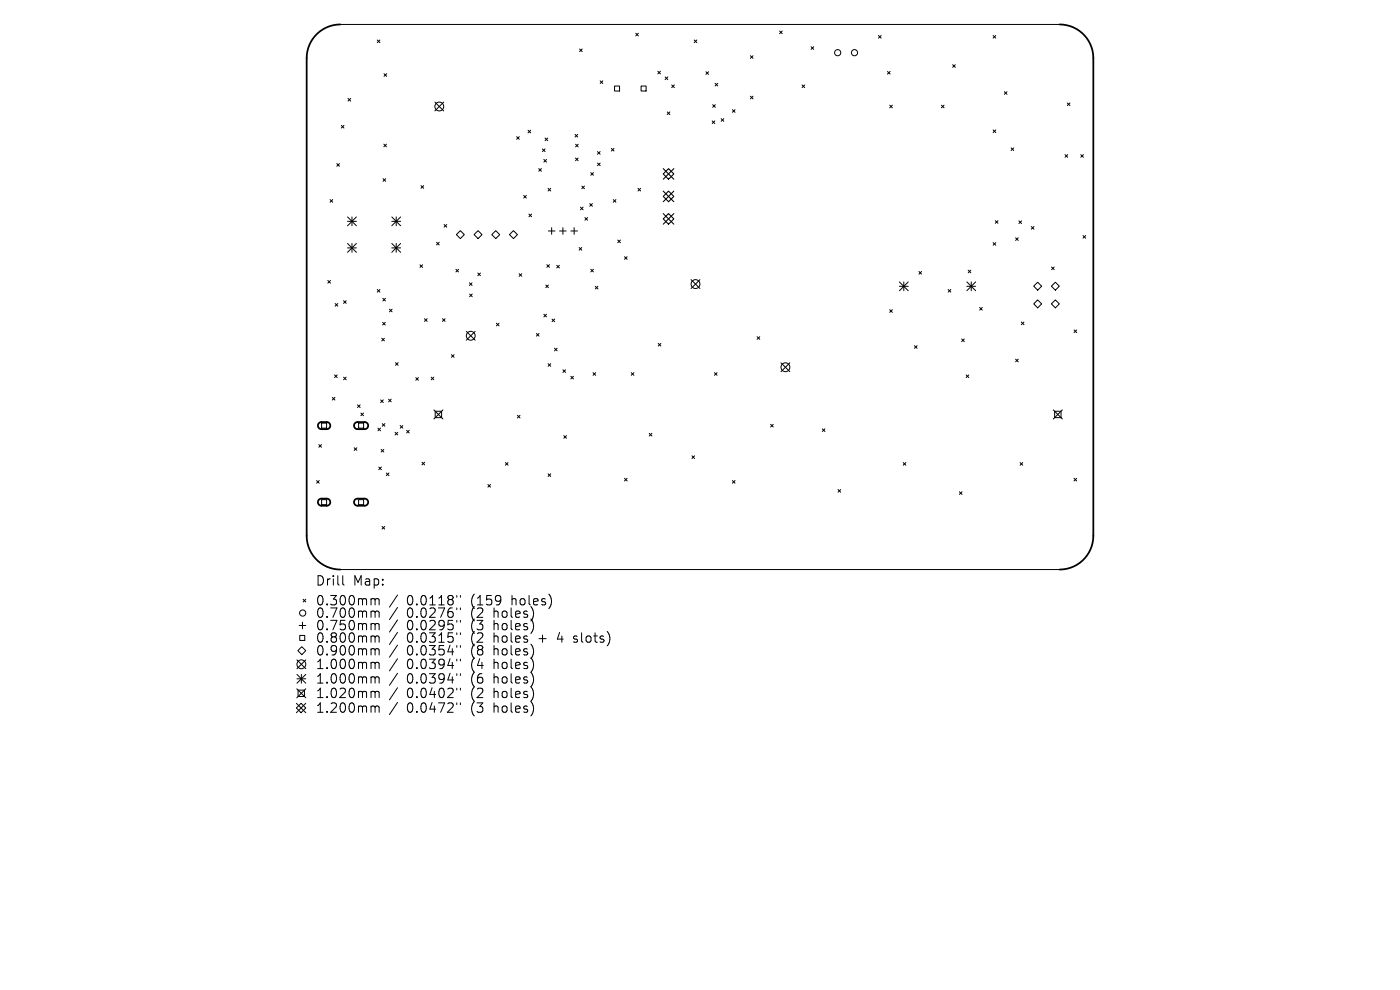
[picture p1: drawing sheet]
<svg xmlns="http://www.w3.org/2000/svg" width="297mm" height="210mm" viewBox="0 0 297 210" stroke-linecap="round" stroke-linejoin="round" font-family="sans-serif">
<defs><g id="words">
<g font-size="2.8">
<text x="66.9" y="124.5">Drill</text>
<text x="74.9" y="124.5">Map:</text>
<text x="66.9" y="128.7">0.300mm</text>
<text x="66.9" y="131.3">0.700mm</text>
<text x="86.3" y="128.7">0.0118&quot;</text>
<text x="86.3" y="131.3">0.0276&quot;</text>
<text x="100" y="128.7">(159</text>
<text x="100" y="131.3">(2</text>
<text x="105" y="131.3">holes)</text>
<text x="108.8" y="128.7">holes)</text>
<text x="66.9" y="134">0.750mm</text>
<text x="66.9" y="136.6">0.800mm</text>
<text x="86.3" y="134">0.0295&quot;</text>
<text x="86.3" y="136.6">0.0315&quot;</text>
<text x="100" y="134">(3</text>
<text x="100" y="136.6">(2</text>
<text x="105" y="134">holes)</text>
<text x="105" y="136.6">holes</text>
<text x="114.7" y="136.6">+</text>
<text x="118.9" y="136.6">4</text>
<text x="122.6" y="136.6">slots)</text>
<text x="66.9" y="139.3">0.900mm</text>
<text x="66.9" y="142.2">1.000mm</text>
<text x="86.3" y="139.3">0.0354&quot;</text>
<text x="86.3" y="142.2">0.0394&quot;</text>
<text x="100" y="139.3">(8</text>
<text x="100" y="142.2">(4</text>
<text x="105" y="139.3">holes)</text>
<text x="105" y="142.2">holes)</text>
<text x="66.9" y="145.3">1.000mm</text>
<text x="66.9" y="148.4">1.020mm</text>
<text x="86.3" y="145.3">0.0394&quot;</text>
<text x="86.3" y="148.4">0.0402&quot;</text>
<text x="100" y="145.3">(6</text>
<text x="100" y="148.4">(2</text>
<text x="105" y="145.3">holes)</text>
<text x="105" y="148.4">holes)</text>
<text x="66.9" y="151.5">1.200mm</text>
<text x="86.3" y="151.5">0.0472&quot;</text>
<text x="100" y="151.5">(3</text>
<text x="105" y="151.5">holes)</text>
</g>
</g></defs>
<path d="M72.2 5.2a7.2 7.2 0 0 0-7.1 7.1v101.4a7.2 7.2 0 0 0 7.1 7.1M224.8 5.2a7.2 7.2 0 0 1 7.1 7.1v101.4a7.2 7.2 0 0 1-7.1 7.1M67.7 89.8l.4-.3h1.2a.75 .75 0 0 1 .8 .8 .75 .75 0 0 1-.8 .7h-1.1a.75 .75 0 0 1-.7-.4 .75 .75 0 0 1 .2-.8zM75.3 89.8l.5-.3h1.6a.75 .75 0 0 1 .7 .8 .75 .75 0 0 1-.7 .7h-1.5a.75 .75 0 0 1-.7-.4 .75 .75 0 0 1 .1-.8zM67.7 106l.4-.2h1.2a.75 .75 0 0 1 .8 .7 .75 .75 0 0 1-.8 .8h-1.1a.75 .75 0 0 1-.7-.5 .75 .75 0 0 1 .2-.8zM75.3 106l.5-.2h1.6a.75 .75 0 0 1 .7 .7 .75 .75 0 0 1-.7 .8h-1.5a.75 .75 0 0 1-.7-.5 .75 .75 0 0 1 .1-.8z" fill="none" stroke="#000" stroke-width=".38"/>
<g fill="none" stroke="#000" stroke-width=".21">
<path d="M72.2 5.2h152.6M80 8.5l.6 .5M80.6 8.5l-.6 .5M81.5 15.6l.5 .6M82 15.6l-.5 .6M122.9 10.4l.6 .6M123.5 10.4l-.6 .6M127.3 17.1l.6 .6M127.9 17.1l-.6 .6M130.4 18.2h1v1.1h-1zM134.9 7.1l.5 .5M135.4 7.1l-.5 .5"/>
<path d="M136 18.2h1.1v1.1h-1.1zM139.6 15.1l.5 .6M140.1 15.1l-.5 .6M141.1 16.3l.6 .6M141.7 16.3l-.6 .6M142.5 18l.6 .6M143.1 18l-.6 .6M147.3 8.5l.5 .5M147.8 8.5l-.5 .5M149.8 15.2l.5 .6M150.3 15.2l-.5 .6M151.7 17.7l.6 .5"/>
<path d="M152.3 17.7l-.6 .5M159.2 11.8l.5 .6M159.7 11.8l-.5 .6M165.4 6.6l.5 .5M165.9 6.6l-.5 .5M170.2 18l.5 .6M170.7 18l-.5 .6M172.1 9.9l.5 .6M172.6 9.9l-.5 .6M186.4 7.5l.5 .6M186.9 7.5l-.5 .6M188.3 15.2l.5 .5"/>
<path d="M188.8 15.2l-.5 .5M202.1 13.7l.6 .6M202.7 13.7l-.6 .6M210.7 7.5l.5 .6M211.2 7.5l-.5 .6M213.1 19.4l.5 .6M213.6 19.4l-.5 .6M71.5 34.7l.5 .6M72 34.7l-.5 .6M72.4 26.6l.6 .6M73 26.6l-.6 .6M73.8 20.9l.6 .5"/>
<path d="M74.4 20.9l-.6 .5M81.3 37.9l.5 .6M81.4 30.6l.6 .5M81.8 37.9l-.5 .6M82 30.6l-.6 .5M89.3 39.4l.6 .5M89.9 39.4l-.6 .5M92.3 21.7l1.8 1.8M94.1 21.7l-1.8 1.8M109.6 29l.6 .5M110.2 29l-.6 .5M112 27.6l.6 .6"/>
<path d="M112.6 27.6l-.6 .6M114.3 35.8l.6 .5M114.9 35.8l-.6 .5M115.1 31.6l.5 .6M115.4 33.8l.5 .6M115.6 31.6l-.5 .6M115.6 29.3l.6 .5M115.9 33.8l-.5 .6M116.2 29.3l-.6 .5M116.3 40l.5 .5M116.8 40l-.5 .5M122 28.5l.6 .6"/>
<path d="M122.1 33.5l.6 .6M122.1 30.6l.6 .6M122.6 28.5l-.6 .6M122.7 33.5l-.6 .6M122.7 30.6l-.6 .6M123.4 39.5l.6 .5M124 39.5l-.6 .5M125.3 36.6l.6 .6M125.9 36.6l-.6 .6M126.8 32.2l.5 .5M126.8 34.6l.5 .5M127.3 32.2l-.5 .5"/>
<path d="M127.3 34.6l-.5 .5M129.7 31.5l.6 .5M130.3 31.5l-.6 .5M135.3 40l.6 .5M135.9 40l-.6 .5M141.5 23.7l.6 .6M142.1 23.7l-.6 .6M151.1 25.6l.5 .6M151.2 22.2l.6 .6M151.6 25.6l-.5 .6M151.8 22.2l-.6 .6M153 25.2l.6 .5"/>
<path d="M153.6 25.2l-.6 .5M155.4 23.3l.5 .5M155.9 23.3l-.5 .5M159.2 20.4l.5 .6M159.7 20.4l-.5 .6M188.7 22.3l.6 .6M189.3 22.3l-.6 .6M199.7 22.3l.6 .6M200.3 22.3l-.6 .6M210.7 27.6l.5 .5M211.2 27.6l-.5 .5M214.5 31.4l.6 .5"/>
<path d="M215.1 31.4l-.6 .5M225.9 32.8l.6 .6M226.4 21.8l.6 .6M226.5 32.8l-.6 .6M227 21.8l-.6 .6M229.3 32.8l.5 .6M229.8 32.8l-.5 .6M69.5 59.5l.6 .6M70 42.3l.6 .6M70.1 59.5l-.6 .6M70.6 42.3l-.6 .6M73.7 46l1.9 1.9"/>
<path d="M73.7 47h1.9M73.7 51.6l1.9 1.9M73.7 52.6h1.9M74.7 46v1.9M74.7 51.6v1.9M75.6 46l-1.9 1.9M75.6 51.6l-1.9 1.9M83.1 47h1.9M83.1 52.6h1.9M83.1 46l1.9 1.9M83.1 51.6l1.9 1.9M84.1 46v1.9"/>
<path d="M84.1 51.6v1.9M85 46l-1.9 1.9M85 51.6l-1.9 1.9M89.1 56.2l.6 .5M89.7 56.2l-.6 .5M92.6 51.4l.6 .6M93.2 51.4l-.6 .6M94.2 47.6l.6 .6M94.8 47.6l-.6 .6M96.7 57.1l.6 .6M96.8 49.8l.9-.9 .8 .9-.8 .8zM97.3 57.1l-.6 .6"/>
<path d="M99.6 60l.5 .6M100.1 60l-.5 .6M100.6 49.8l.8-.9 .9 .9-.9 .8zM101.4 57.9l.5 .6M101.9 57.9l-.5 .6M104.3 49.8l.9-.9 .8 .9-.8 .8zM108.1 49.8l.8-.9 .9 .9-.9 .8zM110.1 58.1l.6 .5M110.7 58.1l-.6 .5M111.1 41.5l.6 .5M111.7 41.5l-.6 .5M112.2 45.4l.6 .6"/>
<path d="M112.8 45.4l-.6 .6M116 56.1l.6 .6M116.3 49h1.4M116.6 56.1l-.6 .6M117 48.3v1.4M118.1 56.3l.6 .5M118.7 56.3l-.6 .5M118.7 49h1.4M119.4 48.3v1.4M121.1 49h1.4M121.8 48.3v1.4M122.9 52.5l.5 .6"/>
<path d="M123.1 43.9l.6 .6M123.4 52.5l-.5 .6M123.7 43.9l-.6 .6M124.1 46.2l.5 .5M124.6 46.2l-.5 .5M125.1 43.2l.6 .6M125.3 57.1l.6 .6M125.7 43.2l-.6 .6M125.9 57.1l-.6 .6M130.1 42.3l.6 .6M130.7 42.3l-.6 .6M131.1 50.9l.5 .6"/>
<path d="M131.6 50.9l-.5 .6M132.5 54.5l.5 .5M133 54.5l-.5 .5M146.6 59.3l1.9 1.9M148.5 59.3l-1.9 1.9M190.8 59.8l1.9 1.9M191.7 59.8v1.9M192.7 59.8l-1.9 1.9M194.9 57.6l.6 .6M195.5 57.6l-.6 .6M205.1 59.8l1.9 1.9M205.4 57.3l.6 .6"/>
<path d="M206 57.3l-.6 .6M206 59.8v1.9M207 59.8l-1.9 1.9M210.7 51.5l.5 .5M211.2 46.8l.5 .6M211.2 51.5l-.5 .5M211.7 46.8l-.5 .6M215.5 50.4l.5 .6M216 50.4l-.5 .6M216.2 46.9l.5 .5M216.7 46.9l-.5 .5M218.8 48.1l.6 .5"/>
<path d="M219.4 48.1l-.6 .5M223.1 56.6l.5 .6M223.6 56.6l-.5 .6M229.8 50l.5 .5M230.3 50l-.5 .5M71 79.5l.5 .6M71.1 64.4l.6 .5M71.5 79.5l-.5 .6M71.7 64.4l-.6 .5M72.9 63.8l.5 .6M73.4 63.8l-.5 .6M80 61.4l.6 .6"/>
<path d="M80.6 61.4l-.6 .6M81 71.8l.6 .5M81.2 68.4l.5 .5M81.2 63.3l.6 .5M81.6 71.8l-.6 .5M81.7 68.4l-.5 .5M81.8 63.3l-.6 .5M82.6 65.6l.6 .6M83.2 65.6l-.6 .6M83.9 76.9l.6 .6M84.5 76.9l-.6 .6M90 67.6l.6 .6"/>
<path d="M90.6 67.6l-.6 .6M93.9 67.6l.5 .6M94.4 67.6l-.5 .6M95.8 75.2l.5 .6M96.3 75.2l-.5 .6M98.9 70.3l1.9 1.9M99.6 62.4l.6 .5M100.2 62.4l-.6 .5M100.8 70.3l-1.9 1.9M105.3 68.6l.6 .5M105.9 68.6l-.6 .5M113.8 70.7l.6 .6"/>
<path d="M114.4 70.7l-.6 .6M115.4 66.7l.5 .5M115.8 60.5l.6 .5M115.9 66.7l-.5 .5M116.3 77.1l.5 .6M116.4 60.5l-.6 .5M116.8 77.1l-.5 .6M117.1 67.7l.6 .5M117.6 73.9l.6 .5M117.7 67.7l-.6 .5M118.2 73.9l-.6 .5M119.4 78.4l.6 .6"/>
<path d="M120 78.4l-.6 .6M121.1 79.8l.6 .6M121.7 79.8l-.6 .6M125.8 79.1l.6 .5M126.3 60.7l.5 .6M126.4 79.1l-.6 .5M126.8 60.7l-.5 .6M133.9 79.1l.6 .5M134.5 79.1l-.6 .5M139.6 72.9l.6 .5M140.2 72.9l-.6 .5M151.6 79.1l.5 .5"/>
<path d="M152.1 79.1l-.5 .5M160.6 71.4l.6 .6M161.2 71.4l-.6 .6M165.7 77l1.9 1.8M167.6 77l-1.9 1.8M188.7 65.7l.6 .6M189.3 65.7l-.6 .6M190.8 60.7h1.9M194 73.3l.6 .6M194.6 73.3l-.6 .6M201.1 61.4l.6 .6M201.7 61.4l-.6 .6"/>
<path d="M204 71.9l.6 .6M204.6 71.9l-.6 .6M205 79.5l.5 .6M205.1 60.7h1.9M205.5 79.5l-.5 .6M207.8 65.2l.6 .6M208.4 65.2l-.6 .6M215.5 76.2l.5 .6M216 76.2l-.5 .6M216.7 68.3l.5 .6M217.2 68.3l-.5 .6M219.3 60.7l.8-.8 .9 .8-.9 .9z"/>
<path d="M219.3 64.5l.8-.9 .9 .9-.9 .8zM223 60.7l.9-.8 .8 .8-.8 .9zM223 64.5l.9-.9 .8 .9-.8 .8zM227.8 70l.6 .6M228.4 70l-.6 .6M67.6 94.3l.6 .6M68.2 94.3l-.6 .6M68.2 89.8h1.1v1h-1.1zM70.5 84.3l.6 .6M71.1 84.3l-.6 .6M72.9 80l.5 .6M73.4 80l-.5 .6"/>
<path d="M75.1 95l.6 .5M75.7 95l-.6 .5M75.8 85.9l.6 .5M76.1 89.8h1v1h-1zM76.4 85.9l-.6 .5M76.6 87.6l.5 .6M77.1 87.6l-.5 .6M80.2 90.8l.5 .6M80.4 99.1l.5 .5M80.7 90.8l-.5 .6M80.7 84.8l.6 .6M80.9 95.3l.5 .6"/>
<path d="M80.9 99.1l-.5 .5M81.1 89.9l.6 .5M81.3 84.8l-.6 .6M81.4 95.3l-.5 .6M81.7 89.9l-.6 .5M82.4 84.7l.6 .5M83 84.7l-.6 .5M83.8 91.7l.6 .6M84.4 91.7l-.6 .6M84.9 90.3l.6 .5M85.5 90.3l-.6 .5M86.3 91.3l.5 .6"/>
<path d="M86.8 91.3l-.5 .6M88.2 80.1l.6 .6M88.8 80.1l-.6 .6M89.5 98l.6 .6M90.1 98l-.6 .6M91.5 80l.5 .6M92 80l-.5 .6M92 87l2 1.9M92.3 87.2h1.4v1.4h-1.4zM94 87l-2 1.9M107.2 98.1l.6 .6M107.8 98.1l-.6 .6"/>
<path d="M109.8 88.1l.5 .6M110.3 88.1l-.5 .6M119.6 92.4l.6 .6M120.2 92.4l-.6 .6M137.7 91.9l.6 .6M138.3 91.9l-.6 .6M146.8 96.7l.6 .6M147.4 96.7l-.6 .6M163.5 90l.5 .6M164 90l-.5 .6M174.4 91l.6 .5M175 91l-.6 .5"/>
<path d="M191.6 98.1l.6 .6M192.2 98.1l-.6 .6M216.4 98.1l.6 .6M217 98.1l-.6 .6M223.5 87l1.9 1.9M223.7 87.2h1.4v1.4h-1.4zM225.4 87l-1.9 1.9M67.2 101.9l.5 .6M67.7 101.9l-.5 .6M68.2 106h1.1v1.1h-1.1zM76.1 106h1v1.1h-1zM81.1 111.7l.5 .5"/>
<path d="M81.6 111.7l-.5 .5M82 100.3l.5 .6M82.5 100.3l-.5 .6M103.5 102.8l.6 .5M104.1 102.8l-.6 .5M116.3 100.5l.5 .6M116.8 100.5l-.5 .6M132.5 101.5l.5 .5M133 101.5l-.5 .5M155.4 101.9l.5 .6M155.9 101.9l-.5 .6M177.8 103.8l.5 .6"/>
<path d="M178.3 103.8l-.5 .6M203.5 104.3l.6 .6M204.1 104.3l-.6 .6M227.8 101.5l.6 .5M228.4 101.5l-.6 .5M63 140l1.9 1.9M63.5 132.7h1.4M63.6 134.8h1v1.1h-1zM64 137.2l.9 .8-.9 .9-.8-.9zM64.2 132v1.4M64.3 127.1l.6 .6M64.9 127.1l-.6 .6"/>
<path d="M64.9 140l-1.9 1.9M72.2 120.8h152.6M72.7 122.1v1.7l.3 .3M79 127l.5 .1 .1 .2M79 129.6h.3l.3 .3M79 132.3h.3l.3 .3M79 134.9h.3l.3 .3M79 137.6h.3l.3 .3M79.6 127.3l.3-.3 .4 .1 .1 1.2M79.6 127.3v1M79.6 129.9v1.1M79.6 132.6v1"/>
<path d="M79.6 135.2v1M79.6 137.9v1M79.6 129.9l.3-.3 .4 .1 .1 1.3M79.6 132.6l.3-.3 .4 .1 .1 1.2M79.6 135.2l.3-.3 .4 .1 .1 1.2M79.6 137.9l.3-.3 .4 .1 .1 1.2M84.3 126.2l-1.7 2.6M84.3 128.9l-1.7 2.5M84.3 131.5l-1.7 2.6M84.3 134.1l-1.7 2.6M84.3 136.8l-1.7 2.6M84.3 139.7l-1.7 2.6"/>
<path d="M96.9 126.3v.4M96.9 129v.3M96.9 131.6v.4M96.9 134.2v.4M96.9 136.9v.4M96.9 139.8v.4M97.7 126.3v.4M97.7 129v.3M97.7 131.6v.4M97.7 134.2v.4M97.7 136.9v.4M97.7 139.8v.4"/>
<path d="M121.7 136.1l.2 .1M121.8 135v.5M62.9 149.2l2 2M63 146.1l1.9 1.9M63 143.1l1.9 1.8M63 144h1.9M63.2 146.4h1.4v1.3h-1.4zM63.9 149.2l1 1-1 1-1-1zM63.9 143.1v1.8M64.9 143.1l-1.9 1.8M64.9 146.1l-1.9 1.9M64.9 149.2l-2 2"/>
<path d="M79 140.5h.3l.3 .3M79 143.6h.3l.3 .3M79 146.7h.3l.3 .2M79 149.8h.3l.3 .3M79.6 140.8v1M79.6 143.9v1M79.6 146.9v1.1M79.6 150.1v1M79.6 140.8l.3-.3 .4 .1 .1 1.2M79.6 143.9l.3-.3 .4 .1 .1 1.2M79.6 146.9l.3-.2h.4l.1 1.3M79.6 150.1l.3-.3 .4 .1 .1 1.2"/>
<path d="M84.3 142.8l-1.7 2.6M84.3 145.9l-1.7 2.6M84.3 149l-1.7 2.6M96.9 142.9v.4M96.9 146v.4M96.9 149.1v.4M97.7 142.9v.4M97.7 146v.4M97.7 149.1v.4"/>
<circle cx="177.7" cy="11.2" r=".66"/>
<circle cx="181.3" cy="11.2" r=".66"/>
<circle cx="93.2" cy="22.6" r=".94"/>
<circle cx="99.9" cy="71.2" r=".94"/>
<circle cx="147.5" cy="60.3" r=".94"/>
<circle cx="166.6" cy="77.9" r=".94"/>
<circle cx="64.2" cy="130" r=".66"/>
<circle cx="63.9" cy="140.9" r=".94"/>
</g>
<path d="M140.7 36.9l1.1-1.1 1.2 1.1-1.2 1.1zM140.7 35.8l2.3 2.2M143 35.8l-2.3 2.2M140.7 41.7l1.1-1.2 1.2 1.2-1.2 1.1zM140.7 46.4l1.1-1.1 1.2 1.1-1.2 1.2zM140.7 40.5l2.3 2.3M140.7 45.3l2.3 2.3M143 40.5l-2.3 2.3M143 45.3l-2.3 2.3" fill="none" stroke="#000" stroke-width=".23"/>
<use href="#words"/>
</svg>
